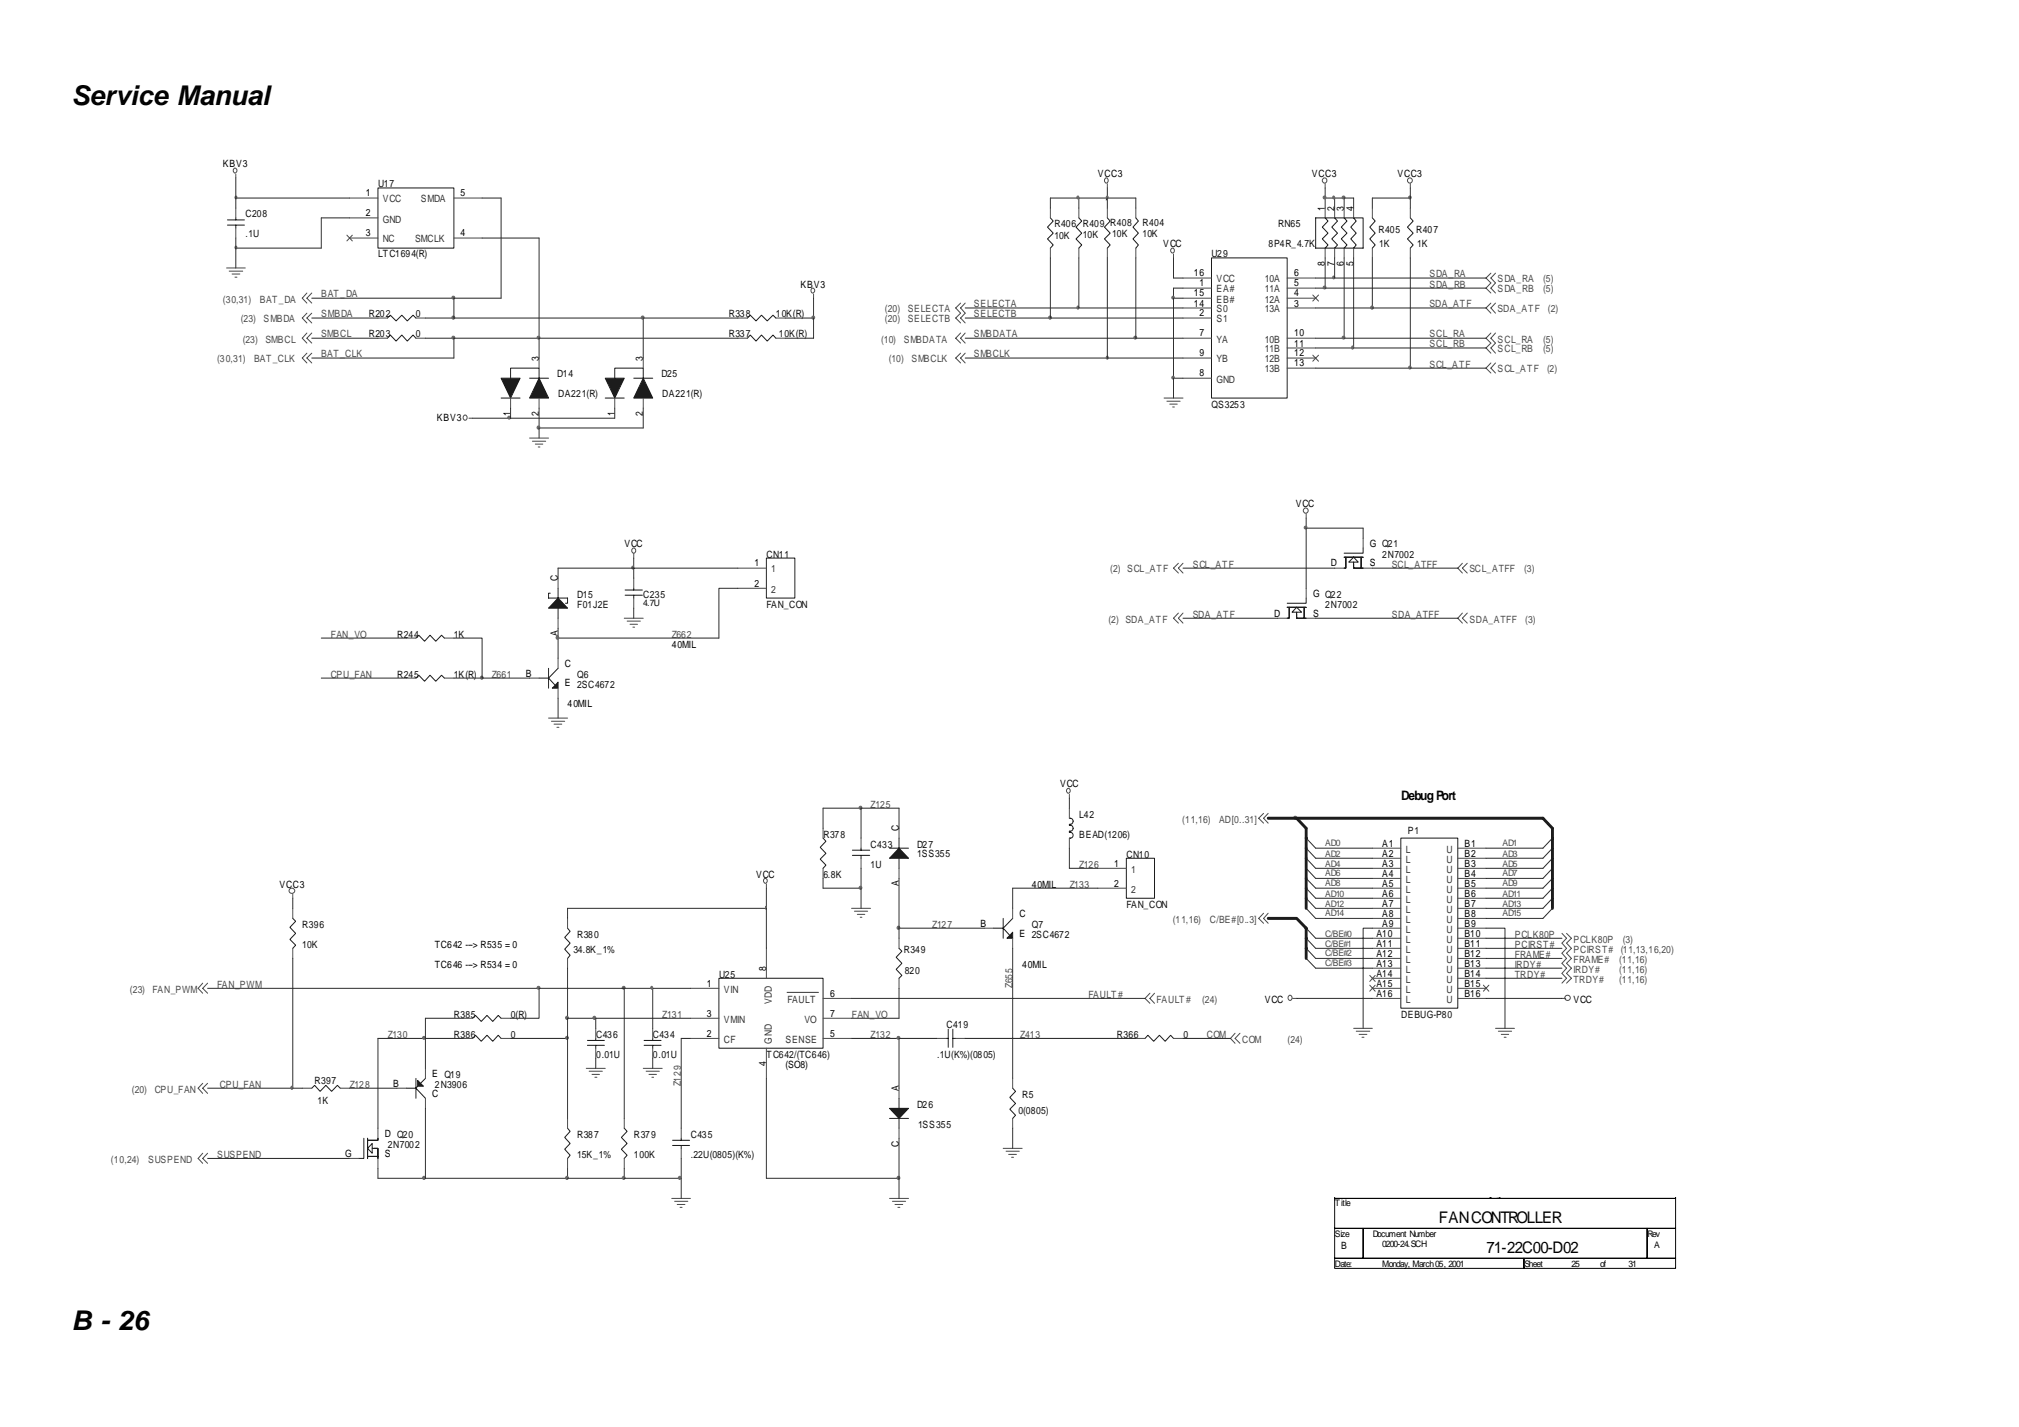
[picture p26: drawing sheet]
<svg xmlns="http://www.w3.org/2000/svg" width="297mm" height="210mm" viewBox="0 0 297 210" stroke-linecap="round" stroke-linejoin="round" font-family="sans-serif">
<defs><g id="words">
<g font-size="4">
<text x="10.5" y="15.4">Service Manual</text>
<text x="10.5" y="195.6">B - 26</text>
</g>
<g font-size="2.4">
<text x="208.9" y="175.8">ÂÅ ¤Ñ ¹q ¸£</text>
<text x="211.7" y="180">FAN CONTROLLER</text>
<text x="218.7" y="184.4">71-22C00-D02</text>
</g>
<text font-size="1.9" x="206.1" y="117.7">Debug Port</text>
<g font-size="1.5">
<text x="32.8" y="24.6">KBV3</text>
<text x="53.8" y="28.9">1</text>
<text x="67.8" y="28.9">5</text>
<text x="161.5" y="26.1">VCC3</text>
<text x="193" y="26.1">VCC3</text>
<text x="205.6" y="26.1">VCC3</text>
<text x="53.8" y="31.8">2</text>
<text x="53.8" y="34.8">3</text>
<text x="67.8" y="34.8">4</text>
<text x="194.9" y="31.1" transform="rotate(-90 194.9 31.1)">1</text>
<text x="196.3" y="31.1" transform="rotate(-90 196.3 31.1)">2</text>
<text x="197.7" y="31.1" transform="rotate(-90 197.7 31.1)">3</text>
<text x="199.1" y="31.1" transform="rotate(-90 199.1 31.1)">4</text>
<text x="171.1" y="36.4">VCC</text>
<text x="175.6" y="40.6">16</text>
<text x="190.4" y="40.6">6</text>
<text x="194.9" y="39.2" transform="rotate(-90 194.9 39.2)">8</text>
<text x="196.3" y="39.2" transform="rotate(-90 196.3 39.2)">7</text>
<text x="197.7" y="39.2" transform="rotate(-90 197.7 39.2)">6</text>
<text x="199.1" y="39.2" transform="rotate(-90 199.1 39.2)">5</text>
<text x="117.8" y="42.3">KBV3</text>
<text x="175.6" y="45.1">14</text>
<text x="175.6" y="43.6">15</text>
<text x="176.5" y="42.1">1</text>
<text x="176.5" y="46.5">2</text>
<text x="190.4" y="42.1">5</text>
<text x="190.4" y="43.6">4</text>
<text x="190.4" y="45.1">3</text>
<text x="79.3" y="53.1" transform="rotate(-90 79.3 53.1)">3</text>
<text x="94.6" y="53.1" transform="rotate(-90 94.6 53.1)">3</text>
<text x="176.5" y="49.5">7</text>
<text x="176.5" y="52.4">9</text>
<text x="190.4" y="49.5">10</text>
<text x="190.4" y="51">11</text>
<text x="190.4" y="52.4">12</text>
<text x="190.4" y="53.9">13</text>
<text x="176.5" y="55.4">8</text>
<text x="64.3" y="62">KBV3</text>
<text x="75.1" y="61.2" transform="rotate(-90 75.1 61.2)">1</text>
<text x="79.3" y="61.2" transform="rotate(-90 79.3 61.2)">2</text>
<text x="90.4" y="61.2" transform="rotate(-90 90.4 61.2)">1</text>
<text x="94.6" y="61.2" transform="rotate(-90 94.6 61.2)">2</text>
<text x="190.7" y="74.6">VCC</text>
<text x="91.9" y="80.5">VCC</text>
<text x="111" y="83.3">1</text>
<text x="195.8" y="83.3">D</text>
<text x="201.5" y="80.4">G Q21</text>
<text x="201.5" y="83.3">S</text>
<text x="82.1" y="85.5" transform="rotate(-90 82.1 85.5)">C</text>
<text x="111" y="86.3">2</text>
<text x="193.2" y="87.8">G Q22</text>
<text x="82.1" y="93.6" transform="rotate(-90 82.1 93.6)">A</text>
<text x="98.8" y="95.3">40MIL</text>
<text x="187.5" y="90.7">D</text>
<text x="193.2" y="90.7">S</text>
<text x="77.4" y="99.5">B</text>
<text x="83.1" y="101">E 2SC4672</text>
<text x="83.1" y="98.1">C</text>
<text x="83.5" y="104.1">40MIL</text>
<text x="156" y="115.8">VCC</text>
<text x="132.2" y="122.3" transform="rotate(-90 132.2 122.3)">C</text>
<text x="203.4" y="124.6">A1</text>
<text x="203.4" y="126">A2</text>
<text x="215.5" y="124.6">B1</text>
<text x="215.5" y="126">B2</text>
<text x="41.1" y="130.6">VCC3</text>
<text x="111.2" y="129.1">VCC</text>
<text x="132.2" y="130.4" transform="rotate(-90 132.2 130.4)">A</text>
<text x="151.8" y="130.6">40MIL</text>
<text x="163.9" y="127.5">1</text>
<text x="163.9" y="130.4">2</text>
<text x="203.4" y="127.5">A3</text>
<text x="203.4" y="129">A4</text>
<text x="203.4" y="130.4">A5</text>
<text x="203.4" y="131.9">A6</text>
<text x="215.5" y="127.5">B3</text>
<text x="215.5" y="129">B4</text>
<text x="215.5" y="130.4">B5</text>
<text x="215.5" y="131.9">B6</text>
<text x="144.3" y="136.3">B</text>
<text x="150" y="137.8">E 2SC4672</text>
<text x="150" y="134.8">C</text>
<text x="202.5" y="137.8">A10</text>
<text x="203.4" y="133.4">A7</text>
<text x="203.4" y="134.8">A8</text>
<text x="203.4" y="136.3">A9</text>
<text x="215.5" y="133.4">B7</text>
<text x="215.5" y="134.8">B8</text>
<text x="215.5" y="136.3">B9</text>
<text x="215.5" y="137.8">B10</text>
<text x="64" y="139.4">TC642 ---&gt; R535 = 0</text>
<text x="64" y="142.3">TC646 ---&gt; R534 = 0</text>
<text x="112.7" y="142.9" transform="rotate(-90 112.7 142.9)">8</text>
<text x="150.4" y="142.3">40MIL</text>
<text x="202.5" y="139.2">A11</text>
<text x="202.5" y="140.7">A12</text>
<text x="202.5" y="142.2">A13</text>
<text x="202.5" y="143.6">A14</text>
<text x="215.5" y="139.2">B11</text>
<text x="215.5" y="140.7">B12</text>
<text x="215.5" y="142.2">B13</text>
<text x="215.5" y="143.6">B14</text>
<text x="104" y="145.1">1</text>
<text x="104" y="149.5">3</text>
<text x="122.1" y="146.6">6</text>
<text x="122.1" y="149.5">7</text>
<text x="186.1" y="147.5">VCC</text>
<text x="202.5" y="145.1">A15</text>
<text x="202.5" y="146.6">A16</text>
<text x="215.5" y="145.1">B15</text>
<text x="215.5" y="146.6">B16</text>
<text x="231.5" y="147.5">VCC</text>
<text x="104" y="152.5">2</text>
<text x="122.1" y="152.5">5</text>
<text x="57.9" y="159.9">B</text>
<text x="63.6" y="161.3">C</text>
<text x="63.6" y="158.4">E Q19</text>
<text x="112.7" y="156.9" transform="rotate(-90 112.7 156.9)">4</text>
<text x="115.6" y="157.1">(SO8)</text>
<text x="132.2" y="160.5" transform="rotate(-90 132.2 160.5)">A</text>
<text x="56.6" y="167.2">D Q20</text>
<text x="50.8" y="170.1">G</text>
<text x="56.6" y="170.1">S</text>
<text x="132.2" y="168.7" transform="rotate(-90 132.2 168.7)">C</text>
<text x="197.3" y="183.7">B</text>
</g>
<g font-size="1.5" fill="#0d0d0d">
<text x="55.6" y="27.6">U17</text>
<text x="36.1" y="32">C208</text>
<text x="36.1" y="34.9">.1U</text>
<text x="155.1" y="33.5">R406 R409 R408</text>
<text x="155.1" y="35.2">10K</text>
<text x="159.3" y="35.1">10K</text>
<text x="163.6" y="34.9">10K</text>
<text x="168.1" y="33.3">R404</text>
<text x="168.1" y="34.9">10K</text>
<text x="188" y="33.5">RN65</text>
<text x="202.8" y="34.3">R405</text>
<text x="208.3" y="34.3">R407</text>
<text x="55.6" y="37.9">LTC1694(R)</text>
<text x="178.2" y="37.9">U29</text>
<text x="186.6" y="36.4">8P4R_4.7K</text>
<text x="202.9" y="36.4">1K</text>
<text x="208.5" y="36.4">1K</text>
<text x="54.3" y="46.7">R202</text>
<text x="61.2" y="46.7">0</text>
<text x="107.2" y="46.7">R338</text>
<text x="114.2" y="46.7">10K(R)</text>
<text x="54.3" y="49.6">R203</text>
<text x="61.2" y="49.6">0</text>
<text x="107.2" y="49.6">R337</text>
<text x="114.6" y="49.6">10K(R)</text>
<text x="82" y="55.5">D14</text>
<text x="82.1" y="58.5">DA221(R)</text>
<text x="97.3" y="55.5">D25</text>
<text x="97.4" y="58.5">DA221(R)</text>
<text x="178.2" y="60">QS3253</text>
<text x="112.8" y="82">CN11</text>
<text x="203.4" y="82">2N7002</text>
<text x="84.9" y="87.9">D15</text>
<text x="84.9" y="89.4">F01J2E</text>
<text x="94.6" y="87.9">C235</text>
<text x="112.8" y="89.4">FAN_CON</text>
<text x="195" y="89.4">2N7002</text>
<text x="58.4" y="93.8">R244</text>
<text x="66.8" y="93.8">1K</text>
<text x="58.4" y="99.7">R245</text>
<text x="66.8" y="99.7">1K(R)</text>
<text x="84.9" y="99.7">Q6</text>
<text x="121.1" y="123.2">R378</text>
<text x="128.1" y="124.7">C433</text>
<text x="134.9" y="124.7">D27</text>
<text x="134.9" y="126">1SS355</text>
<text x="158.8" y="120.3">L42</text>
<text x="158.8" y="123.2">BEAD(1206)</text>
<text x="207.1" y="122.6">P1</text>
<text x="121.1" y="129.1">6.8K</text>
<text x="128.1" y="127.6">1U</text>
<text x="165.7" y="126.2">CN10</text>
<text x="44.5" y="136.4">R396</text>
<text x="84.9" y="137.9">R380</text>
<text x="151.8" y="136.4">Q7</text>
<text x="165.7" y="133.5">FAN_CON</text>
<text x="44.5" y="139.4">10K</text>
<text x="84.4" y="140.1">34.8K_1%</text>
<text x="105.8" y="143.8">U25</text>
<text x="133" y="140.1">R349</text>
<text x="133.1" y="143.2">820</text>
<text x="66.8" y="149.7">R385</text>
<text x="75.2" y="149.7">0(R)</text>
<text x="206.1" y="149.7">DEBUG-P80</text>
<text x="66.8" y="152.6">R386</text>
<text x="75.2" y="152.6">0</text>
<text x="87.7" y="152.6">C436</text>
<text x="87.7" y="155.6">0.01U</text>
<text x="96" y="152.6">C434</text>
<text x="96" y="155.6">0.01U</text>
<text x="112.8" y="155.6">TC642/(TC646)</text>
<text x="137.9" y="155.6">.1U(K%)(0805)</text>
<text x="139.3" y="151.2">C419</text>
<text x="164.3" y="152.6">R366</text>
<text x="174.1" y="152.6">0</text>
<text x="46.3" y="159.4">R397</text>
<text x="64" y="160">2N3906</text>
<text x="150.4" y="161.5">R5</text>
<text x="46.7" y="162.4">1K</text>
<text x="84.9" y="167.4">R387</text>
<text x="93.2" y="167.4">R379</text>
<text x="101.6" y="167.4">C435</text>
<text x="134.9" y="162.9">D26</text>
<text x="135.1" y="165.9">1SS355</text>
<text x="149.8" y="163.8">0(0805)</text>
<text x="57" y="168.8">2N7002</text>
<text x="84.9" y="170.3">15K_1%</text>
<text x="93.2" y="170.3">100K</text>
<text x="101.6" y="170.3">.22U(0805)(K%)</text>
</g>
<g font-size="1.5" fill="#343434">
<text x="56.3" y="29.8">VCC</text>
<text x="61.9" y="29.8">SMDA</text>
<text x="56.3" y="32.7">GND</text>
<text x="56.3" y="35.7">NC</text>
<text x="61.1" y="35.7">SMCLK</text>
<text x="179" y="41.5">VCC</text>
<text x="186.1" y="41.5">10A</text>
<text x="179" y="43">EA#</text>
<text x="179" y="45.9">S0</text>
<text x="179" y="47.4">S1</text>
<text x="179" y="44.5">EB#</text>
<text x="186.1" y="43">11A</text>
<text x="186.1" y="44.5">12A</text>
<text x="186.1" y="45.9">13A</text>
<text x="179" y="50.4">YA</text>
<text x="179" y="53.3">YB</text>
<text x="186.1" y="50.4">10B</text>
<text x="186.1" y="51.8">11B</text>
<text x="186.1" y="53.3">12B</text>
<text x="179" y="56.3">GND</text>
<text x="186.1" y="54.8">13B</text>
<text x="113.5" y="84.2">1</text>
<text x="113.5" y="87.2">2</text>
<text x="206.8" y="125.4">L</text>
<text x="212.8" y="125.4">U</text>
<text x="166.4" y="128.4">1</text>
<text x="166.4" y="131.3">2</text>
<text x="206.8" y="126.9">L</text>
<text x="206.8" y="128.4">L</text>
<text x="206.8" y="129.8">L</text>
<text x="206.8" y="131.3">L</text>
<text x="212.8" y="126.9">U</text>
<text x="212.8" y="128.4">U</text>
<text x="212.8" y="129.8">U</text>
<text x="212.8" y="131.3">U</text>
<text x="206.8" y="132.8">L</text>
<text x="206.8" y="134.2">L</text>
<text x="206.8" y="135.7">L</text>
<text x="206.8" y="137.2">L</text>
<text x="212.8" y="132.8">U</text>
<text x="212.8" y="134.2">U</text>
<text x="212.8" y="135.7">U</text>
<text x="212.8" y="137.2">U</text>
<text x="206.8" y="138.6">L</text>
<text x="206.8" y="140.1">L</text>
<text x="206.8" y="141.6">L</text>
<text x="206.8" y="143.1">L</text>
<text x="212.8" y="138.6">U</text>
<text x="212.8" y="140.1">U</text>
<text x="212.8" y="141.6">U</text>
<text x="212.8" y="143.1">U</text>
<text x="106.5" y="146">VIN</text>
<text x="113.6" y="147.8" transform="rotate(-90 113.6 147.8)">VDD</text>
<text x="115.8" y="147.5">FAULT</text>
<text x="206.8" y="144.5">L</text>
<text x="206.8" y="146">L</text>
<text x="206.8" y="147.5">L</text>
<text x="212.8" y="144.5">U</text>
<text x="212.8" y="146">U</text>
<text x="212.8" y="147.5">U</text>
<text x="106.5" y="150.4">VMIN</text>
<text x="106.5" y="153.4">CF</text>
<text x="113.6" y="153.5" transform="rotate(-90 113.6 153.5)">GND</text>
<text x="115.6" y="153.4">SENSE</text>
<text x="118.3" y="150.4">VO</text>
</g>
<g font-size="1.5" fill="#4a4a4a">
<text x="210.3" y="40.8">SDA_RA</text>
<text x="220.3" y="41.5">SDA_RA</text>
<text x="227" y="41.5">(5)</text>
<text x="32.8" y="44.5">(30,31)</text>
<text x="35.4" y="47.4">(23)</text>
<text x="38.2" y="44.5">BAT_DA</text>
<text x="38.8" y="47.4">SMBDA</text>
<text x="47.3" y="43.7">BAT_DA</text>
<text x="47.3" y="46.7">SMBDA</text>
<text x="130.2" y="45.9">(20)</text>
<text x="130.2" y="47.4">(20)</text>
<text x="133.5" y="45.9">SELECTA</text>
<text x="133.5" y="47.4">SELECTB</text>
<text x="143.3" y="45.2">SELECTA</text>
<text x="143.3" y="46.7">SELECTB</text>
<text x="210.3" y="42.3">SDA_RB</text>
<text x="210.3" y="45.2">SDA_ATF</text>
<text x="220.3" y="43">SDA_RB</text>
<text x="220.3" y="45.9">SDA_ATF</text>
<text x="227" y="43">(5)</text>
<text x="227.7" y="45.9">(2)</text>
<text x="31.9" y="53.3">(30,31)</text>
<text x="35.7" y="50.4">(23)</text>
<text x="37.4" y="53.3">BAT_CLK</text>
<text x="39.1" y="50.4">SMBCL</text>
<text x="47.3" y="52.6">BAT_CLK</text>
<text x="47.3" y="49.6">SMBCL</text>
<text x="129.6" y="50.4">(10)</text>
<text x="130.7" y="53.3">(10)</text>
<text x="133" y="50.4">SMBDATA</text>
<text x="134.1" y="53.3">SMBCLK</text>
<text x="143.3" y="49.6">SMBDATA</text>
<text x="143.3" y="52.6">SMBCLK</text>
<text x="210.3" y="49.6">SCL_RA</text>
<text x="210.3" y="51.1">SCL_RB</text>
<text x="220.3" y="50.4">SCL_RA</text>
<text x="220.3" y="51.8">SCL_RB</text>
<text x="227" y="50.4">(5)</text>
<text x="227" y="51.8">(5)</text>
<text x="210.3" y="54.1">SCL_ATF</text>
<text x="220.3" y="54.8">SCL_ATF</text>
<text x="227.6" y="54.8">(2)</text>
<text x="175.5" y="83.5">SCL_ATF</text>
<text x="204.7" y="83.5">SCL_ATFF</text>
<text x="163.3" y="84.2">(2) SCL_ATF</text>
<text x="216.2" y="84.2">SCL_ATFF</text>
<text x="224.3" y="84.2">(3)</text>
<text x="48.7" y="93.8">FAN_VO</text>
<text x="98.8" y="93.8">Z662</text>
<text x="163.1" y="91.6">(2) SDA_ATF</text>
<text x="175.5" y="90.9">SDA_ATF</text>
<text x="204.7" y="90.9">SDA_ATFF</text>
<text x="216.2" y="91.6">SDA_ATFF</text>
<text x="224.4" y="91.6">(3)</text>
<text x="48.7" y="99.7">CPU_FAN</text>
<text x="72.4" y="99.7">Z661</text>
<text x="128.1" y="118.8">Z125</text>
<text x="173.9" y="121">(11,16)</text>
<text x="179.4" y="121">AD[0..31]</text>
<text x="157.4" y="130.6">Z133</text>
<text x="158.8" y="127.6">Z126</text>
<text x="137.1" y="136.4">Z127</text>
<text x="172.5" y="135.7">(11,16)</text>
<text x="178" y="135.7">C/BE#[0..3]</text>
<text x="222.9" y="137.9">PCLK80P</text>
<text x="222.9" y="143.8">TRDY#</text>
<text x="222.9" y="142.3">IRDY#</text>
<text x="222.9" y="140.8">FRAME#</text>
<text x="222.9" y="139.4">PCIRST#</text>
<text x="231.5" y="138.6">PCLK80P</text>
<text x="231.5" y="140.1">PCIRST#</text>
<text x="231.5" y="141.6">FRAME#</text>
<text x="231.5" y="143.1">IRDY#</text>
<text x="238.2" y="141.6">(11,16)</text>
<text x="238.2" y="143.1">(11,16)</text>
<text x="238.4" y="140.1">(11,13,16,20)</text>
<text x="238.7" y="138.6">(3)</text>
<text x="19.1" y="146">(23)</text>
<text x="22.5" y="146">FAN_PWM</text>
<text x="31.9" y="145.3">FAN_PWM</text>
<text x="97.4" y="149.7">Z131</text>
<text x="125.3" y="149.7">FAN_VO</text>
<text x="149" y="145.4" transform="rotate(-90 149 145.4)">Z655</text>
<text x="160.1" y="146.7">FAULT#</text>
<text x="170.2" y="147.5">FAULT#</text>
<text x="176.8" y="147.5">(24)</text>
<text x="231.5" y="144.5">TRDY#</text>
<text x="238.2" y="144.5">(11,16)</text>
<text x="57" y="152.6">Z130</text>
<text x="128.1" y="152.6">Z132</text>
<text x="150.1" y="152.6">Z413</text>
<text x="177.6" y="152.6">COM</text>
<text x="182.7" y="153.4">COM</text>
<text x="189.4" y="153.4">(24)</text>
<text x="19.4" y="160.7">(20)</text>
<text x="22.8" y="160.7">CPU_FAN</text>
<text x="32.4" y="160">CPU_FAN</text>
<text x="51.5" y="160">Z128</text>
<text x="100.2" y="159.8" transform="rotate(-90 100.2 159.8)">Z129</text>
<text x="16.3" y="171">(10,24)</text>
<text x="21.8" y="171">SUSPEND</text>
<text x="31.9" y="170.3">SUSPEND</text>
</g>
<text font-size="1.3" fill="#0d0d0d" x="94.6" y="89.2">4.7U</text>
<g font-size="1.3" fill="#4a4a4a">
<text x="195" y="124.5">AD0</text>
<text x="195" y="126">AD2</text>
<text x="221" y="124.5">AD1</text>
<text x="221" y="126">AD3</text>
<text x="195" y="127.5">AD4</text>
<text x="195" y="128.9">AD6</text>
<text x="195" y="130.4">AD8</text>
<text x="195" y="131.9">AD10</text>
<text x="221" y="127.5">AD5</text>
<text x="221" y="128.9">AD7</text>
<text x="221" y="130.4">AD9</text>
<text x="221" y="131.9">AD11</text>
<text x="195" y="133.4">AD12</text>
<text x="195" y="134.8">AD14</text>
<text x="195" y="137.8">C/BE#0</text>
<text x="221" y="133.4">AD13</text>
<text x="221" y="134.8">AD15</text>
<text x="195" y="139.2">C/BE#1</text>
<text x="195" y="140.7">C/BE#2</text>
<text x="195" y="142.2">C/BE#3</text>
</g>
<g font-size="1.3">
<text x="196.4" y="177.5">Title</text>
<text x="196.4" y="181.9">Size</text>
<text x="202" y="181.9">Document Number</text>
<text x="203.3" y="183.4">0200-24.SCH</text>
<text x="242.4" y="181.9">Rev</text>
<text x="243.4" y="183.5">A</text>
<text x="196.4" y="186.3">Date:</text>
<text x="203.3" y="186.3">Monday, March 05, 2001</text>
<text x="224.3" y="186.3">Sheet</text>
<text x="231.2" y="186.3">25</text>
<text x="235.4" y="186.3">of</text>
<text x="239.6" y="186.3">31</text>
</g>
</g></defs>
<path d="M196.4 173.3h50.1v3h-50.1zM196.4 176.3h50.1v4.4h-50.1zM196.4 180.7h4.1v4.4h-4.1zM196.4 185.1h27.8v1.5h-27.8zM200.5 180.7h41.8v4.4h-41.8zM224.2 185.1h22.3v1.5h-22.3zM242.3 180.7h4.2v4.4h-4.2z" fill="none" stroke="#000" stroke-width=".15"/>
<g fill="none" stroke="#4a4a4a" stroke-width=".15">
<path d="M33.3 39.4h2.8M33.7 39.9h2M34.4 24.8l.2-.1a.34 .34 0 0 1 .3 .4 .34 .34 0 0 1-.5 .3 .43 .43 0 0 1 0-.6zM34.7 25.6v.6M34.7 30.6v1.5M34.7 33.5v1.5M51.4 29.1h4.2M51.4 32.1h4.2M51.4 35h4.2M66.8 29.1h4.1M66.8 35h4.1M154.5 30.6v1.5"/>
<path d="M154.5 36.5v1.4M158.7 30.6v1.5M158.7 36.5v1.4M162.6 26.2a.34 .34 0 0 1 .4 .3 .34 .34 0 0 1-.4 .4 .46 .46 0 0 1 0-.7zM162.9 27.1v.5M162.9 30.6v1.5M162.9 36.5v1.4M167.1 30.6v1.5M167.1 36.5v1.4M172.4 36.5a.32 .32 0 0 1 .4 .4 .32 .32 0 0 1-.4 .3 .4 .4 0 0 1 0-.7zM172.6 37.4v.5M195 27.1v.5"/>
<path d="M195 30.6v1.5M195 36.5v1.4M196.4 30.6v1.5M196.4 36.5v1.4M197.8 30.6v1.5M197.8 36.5v1.4M199.1 30.6v1.5M199.1 36.5v1.4M201.9 30.6v1.5M201.9 36.5v1.4M207.5 27.1v.5M207.5 30.6v1.5"/>
<path d="M207.5 36.5v1.4M34.1 40.3h1.2M34.6 40.8h.3M45.1 43.1l-.6 .8 .6 .7M45.1 46.1l-.6 .7 .6 .7M45.1 49l-.6 .7 .6 .8M45.1 51.9l-.6 .8 .6 .7M45.9 43.1l-.8 .8 .8 .7M45.9 46.1l-.8 .7 .8 .7M45.9 49l-.8 .7 .8 .8M45.9 51.9l-.8 .8 .8 .7M55.6 46.8h1.4"/>
<path d="M55.6 49.7h1.4M61.2 46.8h1.4M61.2 49.7h1.4M75.1 58.6v1.4M79.3 52.7v1.4M79.3 58.6v1.4M90.4 58.6v1.4M94.6 52.7v1.4M94.6 58.6v1.4M108.6 46.8h1.4M108.6 49.7h1.4M114.1 46.8h1.4"/>
<path d="M114.1 49.7h1.4M119.4 42.4a.29 .29 0 0 1 .3 0 .29 .29 0 0 1 .2 .3l-.2 .3-.1 .1a.39 .39 0 0 1-.2-.7zM119.7 43.3v.6M141.3 44.6l-.7 .7 .7 .8-.7 .7 .7 .7M141.3 51.9l-.7 .8 .7 .7M141.3 49l-.7 .7 .7 .8M142 44.6l-.7 .7 .7 .8-.7 .7 .7 .7M142 51.9l-.7 .8 .7 .7M142 49l-.7 .7 .7 .8M171.3 58.6h2.7M171.7 59h1.9M172.1 59.4h1.1"/>
<path d="M172.5 59.9h.3M174 40.9h4.2M174 42.4h4.2M174 45.3h4.2M174 46.8h4.2M174 49.7h4.2M174 52.7h4.2M174 43.9h4.2M174 55.6h4.2M189.4 40.9h4.2M189.4 42.4h4.2M189.4 45.3h4.2"/>
<path d="M189.4 49.7h4.2M189.4 52.7h4.2M189.4 43.9h4.2M189.4 51.2h4.2M189.4 54.1h4.2M219.3 40.2l-.7 .7 .7 .7-.7 .8 .7 .7M219.3 44.6l-.7 .7 .7 .8M219.3 49l-.7 .7 .7 .8-.7 .7 .7 .7M219.3 53.4l-.7 .7 .7 .8M220 40.2l-.7 .7 .7 .7-.7 .8 .7 .7M220 44.6l-.7 .7 .7 .8M220 49l-.7 .7 .7 .8-.7 .7 .7 .7"/>
<path d="M220 53.4l-.7 .7 .7 .8M68.3 61.1a.35 .35 0 0 1 .4 .3 .35 .35 0 0 1-.4 .4 .45 .45 0 0 1 0-.7zM69 61.5h.5M77.9 64.4h2.8M78.3 64.9h2M78.8 65.3h1.1M79.2 65.7h.2M192.2 75.6v.6M200.5 79.2v1.4M59.8 99.7h1.4M59.8 93.9h1.4M65.4 99.7h1.4"/>
<path d="M65.4 93.9h1.4M77.9 99.7h1.4M82.1 85.1v1.4M82.1 90.9v1.5M82.1 96.8v1.5M91.8 90.9h2.8M92.3 91.4h1.9M92.7 91.8h1.1M93.1 80.7a.35 .35 0 0 1 .4 .3 .35 .35 0 0 1-.4 .3 .45 .45 0 0 1 0-.6zM93.1 92.3h.3M93.2 81.5v.6M93.2 85.1v1.4"/>
<path d="M93.2 88v1.5M108.6 83.6h4.2M108.6 86.5h4.2M173.4 82.9l-.8 .7 .8 .7M173.4 90.2l-.8 .7 .8 .8M174 82.9l-.6 .7 .6 .7M174 90.2l-.6 .7 .6 .8M188 90.9h1.4M192.2 86.5v1.5M192.2 90.9h1.4M196.4 83.6h1.4M200.5 83.6h1.4"/>
<path d="M215.2 82.9l-.7 .7 .7 .7M215.2 90.2l-.7 .7 .7 .8M215.9 82.9l-.7 .7 .7 .7M215.9 90.2l-.7 .7 .7 .8M80.7 105.6h2.8M81.1 106.1h2M81.5 106.5h1.2M81.9 107h.3M82.1 101.2v1.5M157 116h.2a.34 .34 0 0 1 .2 .4 .34 .34 0 0 1-.4 .2 .4 .4 0 0 1 0-.6zM157.3 116.8v.6M157.3 118.9v1.5"/>
<path d="M185.9 119.6l-.7 .8 .7 .7M186.6 119.6l-.7 .8 .7 .7M43.1 131.5v.6M43.1 133.6v1.5M43.1 139.5v1.5M83.5 135.1v1.4M112.5 129.2a.33 .33 0 0 1 .4 .4 .33 .33 0 0 1-.4 .3 .43 .43 0 0 1 0-.7zM112.8 130.1v.5M112.8 139.5v4.4M121.1 121.8v1.5M121.1 127.7v1.5M125.3 133.6h2.8"/>
<path d="M125.7 134h2M126.1 134.5h1.1M126.6 134.9h.2M126.7 123.3v1.5M126.7 126.2v1.5M132.3 121.8v1.5M132.3 127.7v1.5M132.3 138v1.5M144.8 136.5h1.4M149 133.6v1.5M149 138v1.5M157.3 123.3v1.5"/>
<path d="M161.5 127.7h4.2M161.5 130.6h4.2M185.9 134.3l-.7 .8 .7 .7M186.6 134.3l-.7 .8 .7 .7M201.9 133.6h4.2M201.9 127.7h4.2M201.9 130.6h4.2M201.9 124.8h4.2M201.9 126.2h4.2M201.9 129.2h4.2M201.9 132.1h4.2M201.9 135.1h4.2"/>
<path d="M201.9 136.5h4.2M201.9 138h4.2M201.9 139.5h4.2M214.5 133.6h4.1M214.5 127.7h4.1M214.5 130.6h4.1M214.5 124.8h4.1M214.5 126.2h4.1M214.5 129.2h4.1M214.5 132.1h4.1M214.5 135.1h4.1M214.5 136.5h4.1"/>
<path d="M214.5 138h4.1M214.5 139.5h4.1M229.8 137.3l.7 .7-.7 .7 .7 .8-.7 .7 .7 .8-.7 .7 .7 .7-.7 .8 .7 .7-.7 .7M230.5 137.3l.7 .7-.7 .7 .7 .8-.7 .7 .7 .8-.7 .7 .7 .7-.7 .8 .7 .7-.7 .7M29.8 144.6l-.7 .8 .7 .7M29.8 159.3l-.7 .8 .7 .7M30.5 144.6l-.7 .8 .7 .7M30.5 159.3l-.7 .8 .7 .7M62.6 157.1v1.5M68.1 149.8h1.4M68.1 152.7h1.4M73.7 149.8h1.4"/>
<path d="M73.7 152.7h1.4M83.5 141v1.4M86.3 157.1h2.7M86.7 157.6h1.9M87.1 158h1.1M87.5 158.5h.3M87.6 151.3v1.4M87.6 154.2v1.5M94.6 157.1h2.8M95.1 157.6h1.9M95.5 158h1.1M95.9 158.5h.3"/>
<path d="M96 151.3v1.4M96 154.2v1.5M101.6 145.4h4.2M101.6 149.8h4.2M101.6 152.7h4.2M112.8 154.2v4.4M121.1 146.9h4.2M121.1 149.8h4.2M121.1 152.7h4.2M132.3 143.9v1.5M137.8 152.7h1.4M140.6 152.7h1.4"/>
<path d="M149 158.6v1.5M167.1 152.7h1.4M169.2 146.1l-.7 .8 .7 .7M169.9 146.1l-.7 .8 .7 .7M172.6 152.7h1.4M181.7 152l-.7 .7 .7 .8M182.4 152l-.7 .7 .7 .8M189.6 146.4a.35 .35 0 0 1 .5 .4 .35 .35 0 0 1-.5 .3 .45 .45 0 0 1 0-.7zM190.2 146.9h.6M199.1 151.3h2.8M199.5 151.7h2M200 152.2h1.1"/>
<path d="M200.4 152.6h.3M201.9 146.9h4.2M201.9 145.4h4.2M201.9 141h4.2M201.9 142.4h4.2M201.9 143.9h4.2M214.5 146.9h4.1M214.5 145.4h4.1M214.5 141h4.1M214.5 142.4h4.1M214.5 143.9h4.1M220 151.3h2.8"/>
<path d="M220.4 151.7h2M220.9 152.2h1.1M221.3 152.6h.3M229.8 146.9h.5M29.8 169.6l-.7 .8 .7 .7M30.5 169.6l-.7 .8 .7 .7M44.5 160.1h1.4M50.1 160.1h1.3M51.4 170.4h1.4M55.6 166v1.4M55.6 170.4v1.5M58.4 160.1h1.4"/>
<path d="M62.6 161.6v1.4M83.5 164.5v1.5M83.5 170.4v1.5M91.8 164.5v1.5M91.8 170.4v1.5M98.8 176.3h2.8M99.2 176.7h2M99.6 177.2h1.2M100.1 177.6h.2M100.2 166v1.4M100.2 168.9v1.5M130.9 176.3h2.8"/>
<path d="M131.3 176.7h1.9M131.7 177.2h1.1M132.1 177.6h.3M132.3 160.1v1.5M132.3 166v1.4M147.6 168.9h2.8M148 169.3h2M148.4 169.8h1.1M148.8 170.2h.3M149 164.5v1.5"/>
<circle cx="194.9" cy="26.5" r=".36"/>
<circle cx="207.4" cy="26.5" r=".37"/>
<circle cx="192.1" cy="75.1" r=".37"/>
<circle cx="43" cy="131" r=".41"/>
<circle cx="230.6" cy="146.8" r=".39"/>
</g>
<g fill="none" stroke="#1b1b1b" stroke-width=".15">
<path d="M33.5 33.1h2.5M33.5 32.3h2.5M34.7 32.1v.2M34.7 33.1v.4M55.6 27.6h11.2v8.9h-11.2zM154.5 32.1l.5 .4-.9 .9 .9 .9-.9 .8 .9 .9-.5 .5M158.7 32.1l.4 .4-.8 .9 .8 .9-.8 .8 .8 .9-.4 .5M162.9 32.1l.4 .4-.8 .9 .8 .9-.8 .8 .8 .9-.4 .5M167.1 32.1l.4 .4-.8 .9 .8 .9-.8 .8 .8 .9-.4 .5M178.2 37.9h11.2v20.7h-11.2zM193.6 32.1h6.9v4.4h-6.9zM195 32.1l.4 .4-.9 .9 .9 .9-.9 .8 .9 .9-.4 .5"/>
<path d="M196.4 32.1l.4 .4-.9 .9 .9 .9-.9 .8 .9 .9-.4 .5M197.8 32.1l.4 .4-.9 .9 .9 .9-.9 .8 .9 .9-.4 .5M199.1 32.1l.4 .4-.8 .9 .8 .9-.8 .8 .8 .9-.4 .5M201.9 32.1l.4 .4-.8 .9 .8 .9-.8 .8 .8 .9-.4 .5M207.5 32.1l.4 .4-.8 .9 .8 .9-.8 .8 .8 .9-.4 .5M57 49.7l.4-.4 .9 .9 .8-.9 .8 .9 .9-.9 .4 .4M57 46.8l.4-.4 .9 .8 .8-.8 .8 .8 .9-.8 .4 .4M73.7 58.6h2.8M75.1 55.6v-1.5h4.2v1.5M77.9 55.6h2.8M89 58.6h2.8M90.4 55.6v-1.5h4.2v1.5"/>
<path d="M93.2 55.6h2.8M110 46.8l.4-.4 .8 .8 .8-.8 .9 .8 .8-.8 .4 .4M110 49.7l.4-.4 .8 .9 .8-.9 .9 .9 .8-.9 .4 .4M61.2 99.7l.4-.4 .9 .9 .8-.9 .8 .9 .9-.9 .4 .4M61.2 93.9l.4-.5 .9 .9 .8-.9 .8 .9 .9-.9 .4 .5M79.3 99.7h1.4M80.7 98.3v2.9M81 87.3h-.3v.7h2.8v.7h-.3M82.1 98.3l-1.4 1.4 1 1.1M82.1 86.5v1.5M82.1 89.5v1.4M92 87.6h2.5"/>
<path d="M92 86.8h2.5M93.2 86.5v.3M93.2 87.6v.4M112.8 82.1h4.1v5.9h-4.1zM189.4 89.3h2.8M189.7 89.3v1.6h-.3h.3v-1.4M190.8 90v.9h1.4h-1.4v-.6M190.8 89.3l.7 .7h-1.4zM191.9 89.3v1.6M192.2 88v.7h-2.8M197.8 82h2.7M198 82v1.6h-.2h.2v-1.5"/>
<path d="M199.1 82.7v.9h1.4h-1.4v-.6M199.1 82l.7 .7h-1.4zM200.2 82v1.6M200.5 80.6v.8h-2.7M43.1 135.1l.4 .4-.8 .9 .8 .9-.8 .9 .8 .8-.4 .5M83.5 136.5l.4 .5-.8 .9 .8 .8-.8 .9 .8 .9-.4 .5M121.1 123.3l.4 .4-.8 .9 .8 .9-.8 .9 .8 .9-.4 .4M125.4 125.8h2.5M125.4 125.1h2.5M126.7 124.8v.3M126.7 125.8v.4M130.9 124.8h2.8"/>
<path d="M132.3 139.5l.4 .4-.9 .9 .9 .9-.9 .9 .9 .9-.4 .4M132.3 123.3v1.5M132.3 126.2v1.5M146.2 136.5h1.4M147.6 135.1v2.9M149 135.1l-1.4 1.4 1 1.1M157.3 120.4a.45 .45 0 0 1 .6 .4 .45 .45 0 0 1-.6 .4v.2a.45 .45 0 0 1 .6 .4 .45 .45 0 0 1-.6 .5v.1a.44 .44 0 0 1 .6 .5 .44 .44 0 0 1-.6 .4M165.7 126.2h4.2v5.9h-4.2zM206.1 123.3h8.4v25h-8.4zM61.2 158.6v3M61.4 159.8l-.2 .3M62.6 158.6l-.7 .7"/>
<path d="M69.5 149.8l.5-.4 .8 .8 .8-.8 .9 .8 .8-.8 .4 .4M69.5 152.7l.5-.4 .8 .9 .8-.9 .9 .9 .8-.9 .4 .4M86.4 153.8h2.5M86.4 153h2.5M87.6 152.7v.3M87.6 153.8v.4M94.8 153.8h2.5M94.8 153h2.5M96 152.7v.3M96 153.8v.4M105.8 143.9h15.3v10.3h-15.3zM139.2 152.7h.3"/>
<path d="M139.5 151.4v2.7M140.2 152.7h.4M140.2 151.4v2.7M168.5 152.7l.4-.4 .8 .9 .9-.9 .8 .9 .8-.9 .4 .4M45.9 160.1l.4-.5 .8 .9 .8-.9 .9 .9 .8-.9 .5 .5M53.5 167.4v3h-.7M54.1 167.7h1.5v-.3v.3h-1.4M54.1 167.4v3M54.1 170.1h1.5M54.8 168.9h.8v1.5v-1.5h-.5M54.8 168.2v1.4l-.7-.7zM59.8 160.1h1.4"/>
<path d="M61.2 160.1l1.4 1.5M83.5 166l.4 .4-.8 .9 .8 .9-.8 .8 .8 .9-.4 .5M91.8 166l.5 .4-.9 .9 .9 .9-.9 .8 .9 .9-.5 .5M99 168.5h2.4M99 167.7h2.4M100.2 167.4v.3M100.2 168.5v.4M130.9 164.5h2.8M132.3 161.6v1.4M132.3 164.5v1.5M149 160.1l.4 .4-.8 .9 .8 .9-.8 .9 .8 .8-.4 .5"/>
</g>
<path d="M51 34.6l.8 .8M51.8 34.6l-.8 .8M193.1 43.4l.9 .9M193.1 52.2l.9 .9M194 43.4l-.9 .9M194 52.2l-.9 .9M201.5 143.5l.8 .9M201.5 144.9l.8 .9M202.3 143.5l-.8 .9M202.3 144.9l-.8 .9M218.2 144.9l.8 .9M219 144.9l-.8 .9" fill="none" stroke="#4b4b4b" stroke-width=".15"/>
<path d="M115.8 146h4.6" fill="none" stroke="#343434" stroke-width=".15"/>
<g fill="#1b1b1b" stroke="#1b1b1b" stroke-width=".15">
<path d="M61.4 158.9l.9 .9h-.9z" fill-rule="evenodd"/>
<path d="M132.3 124.8l1.4 1.4h-2.8z" fill-rule="evenodd"/>
<path d="M130.9 163h2.8l-1.4 1.5z" fill-rule="evenodd"/>
<path d="M73.7 55.6h2.8l-1.4 3z" fill-rule="evenodd"/>
<path d="M79.3 55.6l1.4 3h-2.8z" fill-rule="evenodd"/>
<path d="M89 55.6h2.8l-1.4 3z" fill-rule="evenodd"/>
<path d="M94.6 55.6l1.4 3h-2.8z" fill-rule="evenodd"/>
<path d="M149 137.1v.9h-.9z" fill-rule="evenodd"/>
<path d="M82.1 88l1.4 1.5h-2.8z" fill-rule="evenodd"/>
<path d="M82.1 100.3v.9h-.8z" fill-rule="evenodd"/>
</g>
<g fill="none" stroke="#2b2b2b" stroke-width=".15">
<path d="M34.7 29.1h16.7M34.7 26.2v4.4M34.7 35v4.4M51.4 32.1h-4.1v4.4h-12.6M70.9 29.1h2.8v14.8h-27.8M70.9 35h8.4v17.7M154.5 37.9v8.9h19.5M154.5 30.6v-1.5h12.6v1.5M158.7 37.9v7.4h15.3M158.7 29.1v1.5M162.9 27.6v3M162.9 37.9v14.8"/>
<path d="M162.9 29.1l-.2 .3M167.1 37.9v11.8M172.6 37.9v3h1.4M195 29.1h4.1v1.5M195 27.6v3M195 37.9v4.5M196.4 37.9v3h22.2M196.4 29.1v1.5M197.8 29.1v1.5M197.8 37.9v11.8M199.1 37.9v13.3M201.9 37.9v7.4"/>
<path d="M207.5 29.1h-5.6v1.5M207.5 27.6v3M207.5 37.9v16.2M45.9 46.8h9.7M45.9 49.7h9.7M62.6 46.8h46M62.6 49.7h46M66.8 49.7v3h-20.9M66.8 43.9v2.9M94.6 46.8v5.9M115.5 46.8h4.2M119.7 43.9v5.8h-4.2"/>
<path d="M142 46.8h12.5M142 45.3h16.7M142 49.7h32M142 52.7h32M172.6 43.9h1.4M172.6 55.6h1.4M174 42.4h-1.4v16.2M193.6 40.9h2.8M193.6 42.4h25M193.6 45.3h25M193.6 49.7h25M193.6 51.2h25"/>
<path d="M193.6 54.1h25M75.1 60v1.5M79.3 60v4.4M90.4 60v1.5h-20.9M94.6 60v3h-15.3M192.2 77.7h8.3v1.5M192.2 76.2v10.3M47.3 93.9h12.5M47.3 99.7h12.5M66.8 93.9h4.1v5.8h7M66.8 99.7h4.1M82.1 92.4v4.4"/>
<path d="M93.2 82.1v3M93.2 89.5v1.4M108.6 86.5h-2.8v7.4h-23.7M108.6 83.6h-26.5v1.5M174 83.6h22.4M174 90.9h14M193.6 90.9h20.9M201.9 83.6h12.6M82.1 102.7v2.9M126.7 118.9v4.4M157.3 117.4v1.5M43.1 132.1v1.5"/>
<path d="M112.8 133.6h-29.3v1.5M112.8 130.6v8.9M121.1 121.8v-2.9h11.2v2.9M121.1 129.2v1.4h5.6M126.7 127.7v5.9M132.3 136.5h12.5M132.3 129.2v8.8M149 139.5v19.1M157.3 124.8v2.9h4.2M161.5 130.6h-12.5v3M192.2 123.3l1.4 1.5h8.3M192.2 124.8l1.4 1.4h8.3"/>
<path d="M192.2 126.2l1.4 1.5h8.3M192.2 127.7l1.4 1.5h8.3M192.2 129.2l1.4 1.4h8.3M192.2 130.6l1.4 1.5h8.3M192.2 132.1l1.4 1.5h8.3M192.2 133.6l1.4 1.5h8.3M192.2 136.5l1.4 1.5h8.3M192.2 138l1.4 1.5h8.3M192.2 139.5l1.4 1.5h8.3M201.9 136.5h-1.4v14.8M218.6 136.5h2.8v14.8M218.6 138h11.2"/>
<path d="M218.6 139.5h11.2M228.4 123.3l-1.4 1.5h-8.4M228.4 124.8l-1.4 1.4h-8.4M228.4 126.2l-1.4 1.5h-8.4M228.4 127.7l-1.4 1.5h-8.4M228.4 129.2l-1.4 1.4h-8.4M228.4 130.6l-1.4 1.5h-8.4M228.4 132.1l-1.4 1.5h-8.4M228.4 133.6l-1.4 1.5h-8.4M30.5 145.4h71.1M43.1 141v19.1M68.1 149.8h-5.5v7.3"/>
<path d="M68.1 152.7h-12.5v13.3M75.1 152.7h8.4M79.3 145.4v4.4h-4.2M83.5 149.8h18.1M83.5 142.4v22.1M87.6 149.8v1.5M87.6 155.7v1.4M91.8 145.4v19.1M96 145.4v5.9M96 155.7v1.4M101.6 152.7h-1.4v13.3M112.8 158.6v14.7h19.5"/>
<path d="M125.3 146.9h43.2M125.3 152.7h12.5M132.3 145.4v4.4h-7M132.3 152.7v7.4M142 152.7h25.1M174 152.7h7M190.8 146.9h11.1M192.2 141l1.4 1.4h8.3M218.6 146.9h11.2M218.6 143.9h11.2M218.6 142.4h11.2M218.6 141h11.2"/>
<path d="M30.5 160.1h14M30.5 170.4h20.9M51.4 160.1h7M55.6 171.9v1.4h44.6M62.6 163v10.3M83.5 171.9v1.4M91.8 171.9v1.4M100.2 170.4v5.9M132.3 167.4v8.9M149 166v2.9"/>
</g>
<path d="M186.6 135.1h4.2l1.4 1.4v4.5M186.6 120.4h40.4l1.4 1.4v11.8M190.8 120.4l1.4 1.4v11.8" fill="none" stroke="#1b1b1b" stroke-width=".43"/>
<g fill="#656565" stroke="#656565" stroke-width=".15">
<path d="M34.6 28.9h.2l.1 .1-.2 .3-.1-.3z" fill-rule="evenodd"/>
<path d="M34.6 36.3h.2l.1 .1-.2 .2-.1-.2z" fill-rule="evenodd"/>
<path d="M66.5 46.5h.3v.4l-.1 .1-.2-.1z" fill-rule="evenodd"/>
<path d="M158.5 45.1l.1-.1 .1 .1v.3l-.1 .1-.2-.2z" fill-rule="evenodd"/>
<path d="M154.3 46.5h.3l.1 .2-.1 .2-.1 .1-.2-.1z" fill-rule="evenodd"/>
<path d="M162.8 52.4h.1h.1v.4h-.1l-.2-.2z" fill-rule="evenodd"/>
<path d="M126.5 118.7l.1-.1 .1 .1v.3h-.1h-.1l-.1-.2z" fill-rule="evenodd"/>
<path d="M132 136.3l.2-.1 .1 .1v.3l-.1 .1-.2-.1z" fill-rule="evenodd"/>
<path d="M132 173.1l.2-.1 .1 .1v.3l-.1 .1-.2-.1z" fill-rule="evenodd"/>
<path d="M62.2 173.1l.2-.1 .1 .1v.3l-.1 .1-.2-.1z" fill-rule="evenodd"/>
<path d="M79.1 62.7h.1h.2v.4h-.2h-.1z" fill-rule="evenodd"/>
<path d="M91.6 145.1h.3v.3h-.3l-.1-.1z" fill-rule="evenodd"/>
<path d="M112.7 133.3l.1 .2-.1 .2z" fill-rule="evenodd"/>
<path d="M119.5 46.5h.3l.1 .2-.1 .2-.1 .1-.2-.1z" fill-rule="evenodd"/>
<path d="M172.5 43.6h.2v.3h-.2z" fill-rule="evenodd"/>
<path d="M191.9 77.4h.3v.4h-.3v-.2z" fill-rule="evenodd"/>
<path d="M198.9 51l.1-.1 .1 .2-.1 .3-.1-.1z" fill-rule="evenodd"/>
<path d="M201.7 45.1l.2-.1 .1 .1v.3l-.1 .1-.2-.1z" fill-rule="evenodd"/>
<path d="M207.3 53.9h.3v.3h-.3z" fill-rule="evenodd"/>
<path d="M196.1 40.7h.2l.1 .1-.2 .2-.1-.2z" fill-rule="evenodd"/>
<path d="M172.5 55.4h.2v.3h-.2z" fill-rule="evenodd"/>
<path d="M94.4 46.5h.3v.4l-.2 .1-.1-.1z" fill-rule="evenodd"/>
<path d="M126.5 130.4h.1h.1v.3l-.1 .1-.1-.1-.1-.1z" fill-rule="evenodd"/>
<path d="M83.3 173.1l.1-.1 .2 .1v.3l-.2 .1-.1-.1z" fill-rule="evenodd"/>
<path d="M91.6 173.1l.2-.1 .1 .1v.3l-.1 .1-.2-.1-.1-.1z" fill-rule="evenodd"/>
<path d="M99.9 173.1l.1-.1 .1 .1 .1 .2-.1 .1-.1 .1-.1-.1z" fill-rule="evenodd"/>
<path d="M95.8 145.1h.2v.2l-.1 .2-.2-.2z" fill-rule="evenodd"/>
<path d="M93 83.3h.2v.3l-.1 .1-.2-.2z" fill-rule="evenodd"/>
<path d="M81.9 93.6h.1h.2v.4h-.2h-.1z" fill-rule="evenodd"/>
<path d="M207.3 28.9h.3v.3h-.3z" fill-rule="evenodd"/>
<path d="M196.1 28.9h.2l.1 .1-.2 .3-.1-.3z" fill-rule="evenodd"/>
<path d="M158.5 28.9h.2v.3l-.1 .1-.2-.3z" fill-rule="evenodd"/>
<path d="M162.8 28.9h.2v.3l-.1 .1-.2-.3z" fill-rule="evenodd"/>
<path d="M42.8 159.9l.1-.1 .1 .1v.3h-.1l-.1-.2z" fill-rule="evenodd"/>
<path d="M70.7 99.5l.2-.1 .1 .1 .1 .2-.1 .1-.1 .1-.2-.1z" fill-rule="evenodd"/>
<path d="M83.3 149.6l.1-.1 .2 .1v.3l-.2 .1-.1-.1z" fill-rule="evenodd"/>
<path d="M87.3 149.6l.1-.1 .2 .1v.3l-.2 .1-.1-.1-.1-.2z" fill-rule="evenodd"/>
<circle cx="190.6" cy="120.3" r=".21"/>
<circle cx="66.7" cy="43.8" r=".21"/>
<circle cx="66.7" cy="49.7" r=".21"/>
<circle cx="167" cy="49.7" r=".21"/>
<circle cx="74.9" cy="61.4" r=".21"/>
<circle cx="197.7" cy="49.7" r=".21"/>
<circle cx="194.9" cy="42.3" r=".21"/>
<circle cx="79.2" cy="49.7" r=".21"/>
<circle cx="132.2" cy="152.7" r=".21"/>
<circle cx="79.2" cy="145.3" r=".21"/>
<circle cx="197.7" cy="29" r=".21"/>
<circle cx="194.9" cy="29" r=".21"/>
<circle cx="62.4" cy="152.7" r=".21"/>
<circle cx="83.4" cy="152.7" r=".21"/>
</g>
<path d="M195.9 172.9h52.3v3.1h-52.3z" fill-rule="evenodd" fill="#fff"/>
<use href="#words"/>
</svg>
